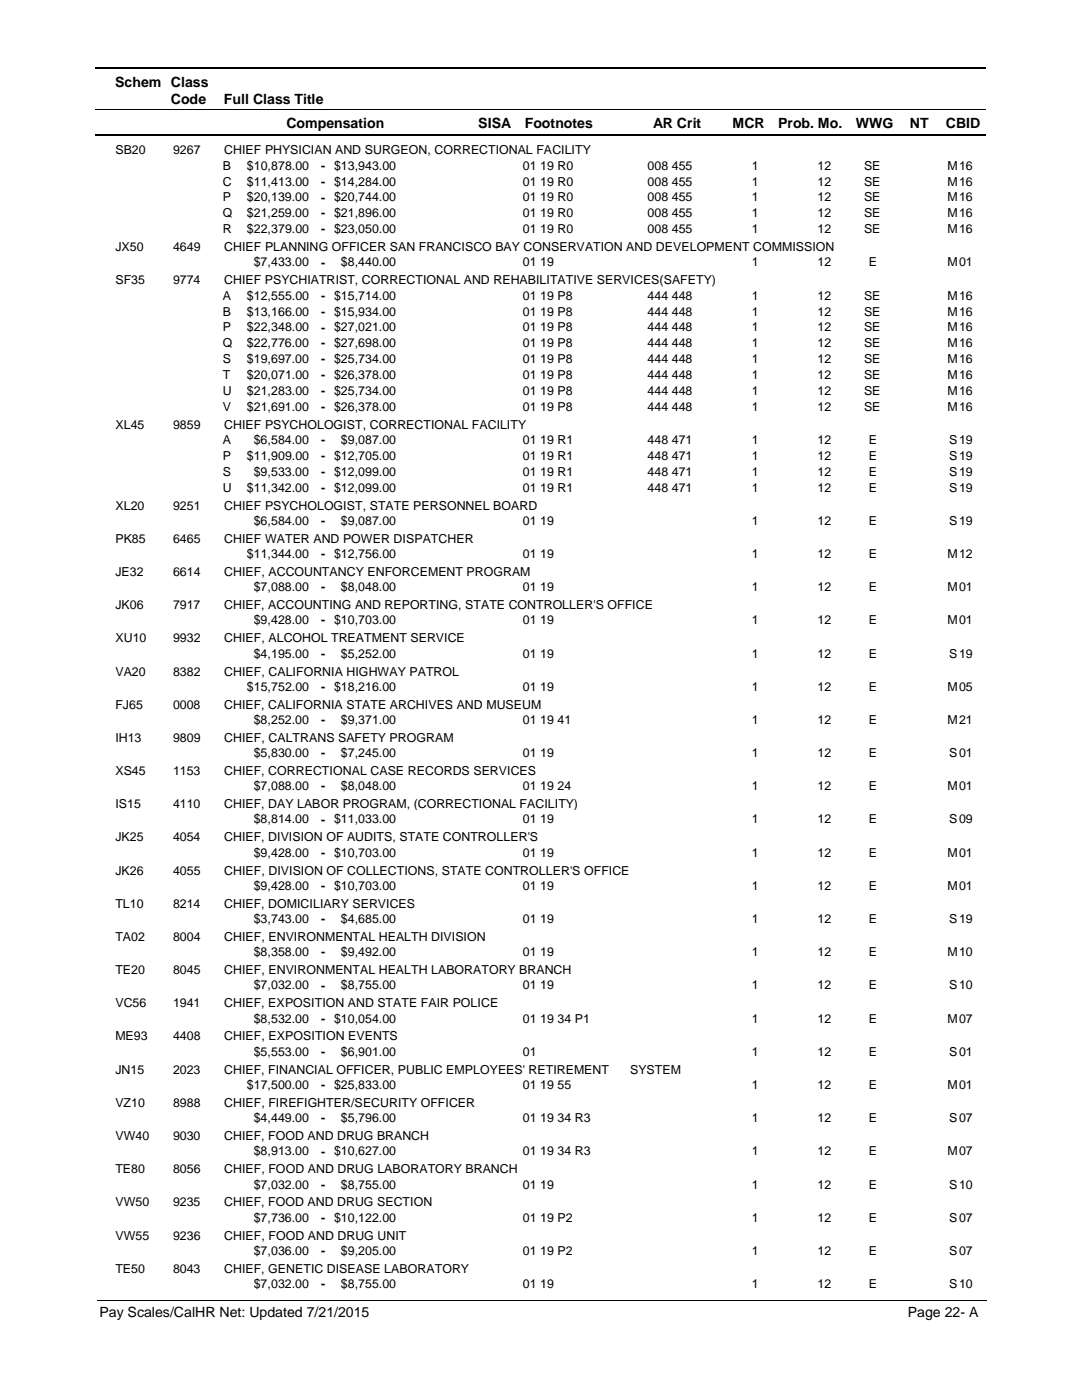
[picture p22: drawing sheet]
<svg xmlns="http://www.w3.org/2000/svg" width="216mm" height="279mm" viewBox="0 0 216 279" stroke-linecap="round" stroke-linejoin="round" font-family="sans-serif">
<defs><g id="words">
<g font-size="2.8">
<text x="23" y="17.3">Schem Class</text>
<text x="34.1" y="20.7">Code</text>
<text x="44.7" y="20.7">Full Class Title</text>
<text x="57.2" y="25.6">Compensation</text>
<text x="95.4" y="25.6">SISA</text>
<text x="104.7" y="25.6">Footnotes</text>
<text x="130.3" y="25.6">AR Crit</text>
<text x="146.2" y="25.6">MCR</text>
<text x="155.3" y="25.6">Prob. Mo.</text>
<text x="170.8" y="25.6">WWG</text>
<text x="181.5" y="25.6">NT</text>
<text x="188.7" y="25.6">CBID</text>
<text x="19.9" y="262.9">Pay Scales/CalHR Net: Updated 7/21/2015</text>
<text x="181.1" y="262.9">Page 22- A</text>
</g>
<g font-size="2.5">
<text x="23" y="30.8">SB20</text>
<text x="34.5" y="30.8">9267</text>
<text x="44.5" y="33.9">B</text>
<text x="44.7" y="30.8">CHIEF PHYSICIAN AND SURGEON, CORRECTIONAL FACILITY</text>
<text x="49.3" y="33.9">$10,878.00</text>
<text x="64.1" y="33.9">- $13,943.00</text>
<text x="104.3" y="33.9">01 19 R0</text>
<text x="129.2" y="33.9">008 455</text>
<text x="150" y="33.9">1</text>
<text x="163.1" y="33.9">12</text>
<text x="172.4" y="33.9">SE</text>
<text x="189.1" y="33.9">M</text>
<text x="191.4" y="33.9">16</text>
<text x="44.5" y="37">C</text>
<text x="44.5" y="40.2">P</text>
<text x="49.3" y="37">$11,413.00</text>
<text x="49.3" y="40.2">$20,139.00</text>
<text x="64.1" y="37.1">- $14,284.00</text>
<text x="64.1" y="40.2">- $20,744.00</text>
<text x="104.3" y="40.2">01 19 R0</text>
<text x="104.3" y="37">01 19 R0</text>
<text x="129.2" y="40.2">008 455</text>
<text x="129.2" y="37">008 455</text>
<text x="150" y="40.2">1</text>
<text x="150" y="37">1</text>
<text x="163.1" y="37">12</text>
<text x="163.1" y="40.2">12</text>
<text x="172.4" y="40.2">SE</text>
<text x="172.4" y="37">SE</text>
<text x="189.1" y="40.2">M</text>
<text x="189.1" y="37">M</text>
<text x="191.4" y="37">16</text>
<text x="191.4" y="40.2">16</text>
<text x="44.5" y="43.4">Q</text>
<text x="44.5" y="46.5">R</text>
<text x="49.3" y="43.4">$21,259.00</text>
<text x="49.3" y="46.5">$22,379.00</text>
<text x="64.1" y="43.4">- $21,896.00</text>
<text x="64.1" y="46.6">- $23,050.00</text>
<text x="104.3" y="43.4">01 19 R0</text>
<text x="104.3" y="46.5">01 19 R0</text>
<text x="129.2" y="43.4">008 455</text>
<text x="129.2" y="46.5">008 455</text>
<text x="150" y="43.4">1</text>
<text x="150" y="46.5">1</text>
<text x="163.1" y="43.4">12</text>
<text x="163.1" y="46.5">12</text>
<text x="172.4" y="43.4">SE</text>
<text x="172.4" y="46.5">SE</text>
<text x="189.1" y="43.4">M</text>
<text x="189.1" y="46.5">M</text>
<text x="191.4" y="43.4">16</text>
<text x="191.4" y="46.5">16</text>
<text x="23" y="50.1">JX50</text>
<text x="34.5" y="50.1">4649</text>
<text x="44.7" y="50.1">CHIEF PLANNING OFFICER SAN FRANCISCO BAY CONSERVATION AND DEVELOPMENT COMMISSION</text>
<text x="50.6" y="53.1">$7,433.00</text>
<text x="64.1" y="53.2">-</text>
<text x="68" y="53.1">$8,440.00</text>
<text x="104.3" y="53.1">01 19</text>
<text x="150" y="53.1">1</text>
<text x="163.1" y="53.1">12</text>
<text x="173.4" y="53.1">E</text>
<text x="189.1" y="53.1">M</text>
<text x="191.4" y="53.1">01</text>
<text x="23" y="56.7">SF35</text>
<text x="34.5" y="56.7">9774</text>
<text x="44.5" y="59.8">A</text>
<text x="44.7" y="56.7">CHIEF PSYCHIATRIST, CORRECTIONAL AND REHABILITATIVE SERVICES(SAFETY)</text>
<text x="49.3" y="59.8">$12,555.00</text>
<text x="64.1" y="59.8">- $15,714.00</text>
<text x="104.3" y="59.8">01 19 P8</text>
<text x="129.2" y="59.8">444 448</text>
<text x="150" y="59.8">1</text>
<text x="163.1" y="59.8">12</text>
<text x="172.4" y="59.8">SE</text>
<text x="189.1" y="59.8">M</text>
<text x="191.4" y="59.8">16</text>
<text x="44.5" y="63">B</text>
<text x="49.3" y="63">$13,166.00</text>
<text x="64.1" y="63">- $15,934.00</text>
<text x="104.3" y="63">01 19 P8</text>
<text x="129.2" y="63">444 448</text>
<text x="150" y="63">1</text>
<text x="163.1" y="63">12</text>
<text x="172.4" y="63">SE</text>
<text x="189.1" y="63">M</text>
<text x="191.4" y="63">16</text>
<text x="44.5" y="66.1">P</text>
<text x="44.5" y="69.3">Q</text>
<text x="49.3" y="66.1">$22,348.00</text>
<text x="49.3" y="69.3">$22,776.00</text>
<text x="64.1" y="66.2">- $27,021.00</text>
<text x="64.1" y="69.3">- $27,698.00</text>
<text x="104.3" y="69.3">01 19 P8</text>
<text x="104.3" y="66.1">01 19 P8</text>
<text x="129.2" y="69.3">444 448</text>
<text x="129.2" y="66.1">444 448</text>
<text x="150" y="69.3">1</text>
<text x="150" y="66.1">1</text>
<text x="163.1" y="66.1">12</text>
<text x="163.1" y="69.3">12</text>
<text x="172.4" y="69.3">SE</text>
<text x="172.4" y="66.1">SE</text>
<text x="189.1" y="69.3">M</text>
<text x="189.1" y="66.1">M</text>
<text x="191.4" y="66.1">16</text>
<text x="191.4" y="69.3">16</text>
<text x="44.5" y="72.5">S</text>
<text x="44.5" y="75.6">T</text>
<text x="49.3" y="72.5">$19,697.00</text>
<text x="49.3" y="75.6">$20,071.00</text>
<text x="64.1" y="72.5">- $25,734.00</text>
<text x="64.1" y="75.7">- $26,378.00</text>
<text x="104.3" y="72.5">01 19 P8</text>
<text x="104.3" y="75.6">01 19 P8</text>
<text x="129.2" y="72.5">444 448</text>
<text x="129.2" y="75.6">444 448</text>
<text x="150" y="72.5">1</text>
<text x="150" y="75.6">1</text>
<text x="163.1" y="72.5">12</text>
<text x="163.1" y="75.6">12</text>
<text x="172.4" y="72.5">SE</text>
<text x="172.4" y="75.6">SE</text>
<text x="189.1" y="72.5">M</text>
<text x="189.1" y="75.6">M</text>
<text x="191.4" y="72.5">16</text>
<text x="191.4" y="75.6">16</text>
<text x="44.5" y="78.8">U</text>
<text x="44.5" y="82">V</text>
<text x="49.3" y="78.8">$21,283.00</text>
<text x="49.3" y="82">$21,691.00</text>
<text x="64.1" y="78.8">- $25,734.00</text>
<text x="64.1" y="82">- $26,378.00</text>
<text x="104.3" y="82">01 19 P8</text>
<text x="104.3" y="78.8">01 19 P8</text>
<text x="129.2" y="82">444 448</text>
<text x="129.2" y="78.8">444 448</text>
<text x="150" y="82">1</text>
<text x="150" y="78.8">1</text>
<text x="163.1" y="78.8">12</text>
<text x="163.1" y="82">12</text>
<text x="172.4" y="82">SE</text>
<text x="172.4" y="78.8">SE</text>
<text x="189.1" y="82">M</text>
<text x="189.1" y="78.8">M</text>
<text x="191.4" y="78.8">16</text>
<text x="191.4" y="82">16</text>
<text x="23" y="85.6">XL45</text>
<text x="34.5" y="85.6">9859</text>
<text x="44.5" y="88.6">A</text>
<text x="44.7" y="85.6">CHIEF PSYCHOLOGIST, CORRECTIONAL FACILITY</text>
<text x="50.6" y="88.6">$6,584.00</text>
<text x="64.1" y="88.6">-</text>
<text x="68" y="88.6">$9,087.00</text>
<text x="104.3" y="88.6">01 19 R1</text>
<text x="129.2" y="88.6">448 471</text>
<text x="150" y="88.6">1</text>
<text x="163.1" y="88.6">12</text>
<text x="173.4" y="88.6">E</text>
<text x="189.4" y="88.6">S</text>
<text x="191.4" y="88.6">19</text>
<text x="44.5" y="91.8">P</text>
<text x="44.5" y="95">S</text>
<text x="49.3" y="91.8">$11,909.00</text>
<text x="50.6" y="95">$9,533.00</text>
<text x="64.1" y="91.8">- $12,705.00</text>
<text x="64.1" y="95">- $12,099.00</text>
<text x="104.3" y="91.8">01 19 R1</text>
<text x="104.3" y="95">01 19 R1</text>
<text x="129.2" y="91.8">448 471</text>
<text x="129.2" y="95">448 471</text>
<text x="150" y="91.8">1</text>
<text x="150" y="95">1</text>
<text x="163.1" y="91.8">12</text>
<text x="163.1" y="95">12</text>
<text x="173.4" y="91.8">E</text>
<text x="173.4" y="95">E</text>
<text x="189.4" y="91.8">S</text>
<text x="189.4" y="95">S</text>
<text x="191.4" y="91.8">19</text>
<text x="191.4" y="95">19</text>
<text x="23" y="101.7">XL20</text>
<text x="34.5" y="101.7">9251</text>
<text x="44.5" y="98.1">U</text>
<text x="44.7" y="101.7">CHIEF PSYCHOLOGIST, STATE PERSONNEL BOARD</text>
<text x="49.3" y="98.1">$11,342.00</text>
<text x="64.1" y="98.1">- $12,099.00</text>
<text x="104.3" y="98.1">01 19 R1</text>
<text x="129.2" y="98.1">448 471</text>
<text x="150" y="98.1">1</text>
<text x="163.1" y="98.1">12</text>
<text x="173.4" y="98.1">E</text>
<text x="189.4" y="98.1">S</text>
<text x="191.4" y="98.1">19</text>
<text x="50.6" y="104.7">$6,584.00</text>
<text x="64.1" y="104.8">-</text>
<text x="68" y="104.7">$9,087.00</text>
<text x="104.3" y="104.7">01 19</text>
<text x="150" y="104.7">1</text>
<text x="163.1" y="104.7">12</text>
<text x="173.4" y="104.7">E</text>
<text x="189.4" y="104.7">S</text>
<text x="191.4" y="104.7">19</text>
<text x="23" y="108.3">PK85</text>
<text x="34.5" y="108.3">6465</text>
<text x="44.7" y="108.3">CHIEF WATER AND POWER DISPATCHER</text>
<text x="49.3" y="111.4">$11,344.00</text>
<text x="64.1" y="111.4">- $12,756.00</text>
<text x="104.3" y="111.4">01 19</text>
<text x="150" y="111.4">1</text>
<text x="163.1" y="111.4">12</text>
<text x="173.4" y="111.4">E</text>
<text x="189.1" y="111.4">M</text>
<text x="191.4" y="111.4">12</text>
<text x="23" y="114.9">JE32</text>
<text x="34.5" y="114.9">6614</text>
<text x="44.7" y="114.9">CHIEF, ACCOUNTANCY ENFORCEMENT PROGRAM</text>
<text x="50.6" y="118">$7,088.00</text>
<text x="64.1" y="118">-</text>
<text x="68" y="118">$8,048.00</text>
<text x="104.3" y="118">01 19</text>
<text x="150" y="118">1</text>
<text x="163.1" y="118">12</text>
<text x="173.4" y="118">E</text>
<text x="189.1" y="118">M</text>
<text x="191.4" y="118">01</text>
<text x="23" y="121.6">JK06</text>
<text x="34.5" y="121.6">7917</text>
<text x="44.7" y="121.6">CHIEF, ACCOUNTING AND REPORTING, STATE CONTROLLER'S OFFICE</text>
<text x="50.6" y="124.6">$9,428.00</text>
<text x="64.1" y="124.6">- $10,703.00</text>
<text x="104.3" y="124.6">01 19</text>
<text x="150" y="124.6">1</text>
<text x="163.1" y="124.6">12</text>
<text x="173.4" y="124.6">E</text>
<text x="189.1" y="124.6">M</text>
<text x="191.4" y="124.6">01</text>
<text x="23" y="128.2">XU10</text>
<text x="34.5" y="128.2">9932</text>
<text x="44.7" y="128.2">CHIEF, ALCOHOL TREATMENT SERVICE</text>
<text x="50.6" y="131.2">$4,195.00</text>
<text x="64.1" y="131.3">-</text>
<text x="68" y="131.2">$5,252.00</text>
<text x="104.3" y="131.2">01 19</text>
<text x="150" y="131.2">1</text>
<text x="163.1" y="131.2">12</text>
<text x="173.4" y="131.2">E</text>
<text x="189.4" y="131.2">S</text>
<text x="191.4" y="131.2">19</text>
<text x="23" y="134.8">VA20</text>
<text x="34.5" y="134.8">8382</text>
<text x="44.7" y="134.8">CHIEF, CALIFORNIA HIGHWAY PATROL</text>
<text x="49.3" y="137.9">$15,752.00</text>
<text x="64.1" y="137.9">- $18,216.00</text>
<text x="104.3" y="137.9">01 19</text>
<text x="150" y="137.9">1</text>
<text x="163.1" y="137.9">12</text>
<text x="173.4" y="137.9">E</text>
<text x="189.1" y="137.9">M</text>
<text x="191.4" y="137.9">05</text>
<text x="23" y="141.4">FJ65</text>
<text x="34.5" y="141.4">0008</text>
<text x="44.7" y="141.4">CHIEF, CALIFORNIA STATE ARCHIVES AND MUSEUM</text>
<text x="23" y="148">IH13</text>
<text x="34.5" y="148">9809</text>
<text x="44.7" y="148">CHIEF, CALTRANS SAFETY PROGRAM</text>
<text x="50.6" y="144.5">$8,252.00</text>
<text x="64.1" y="144.5">-</text>
<text x="68" y="144.5">$9,371.00</text>
<text x="104.3" y="144.5">01 19 41</text>
<text x="150" y="144.5">1</text>
<text x="163.1" y="144.5">12</text>
<text x="173.4" y="144.5">E</text>
<text x="189.1" y="144.5">M</text>
<text x="191.4" y="144.5">21</text>
<text x="23" y="154.7">XS45</text>
<text x="34.5" y="154.7">1153</text>
<text x="44.7" y="154.7">CHIEF, CORRECTIONAL CASE RECORDS SERVICES</text>
<text x="50.6" y="151.1">$5,830.00</text>
<text x="64.1" y="151.1">-</text>
<text x="68" y="151.1">$7,245.00</text>
<text x="104.3" y="151.1">01 19</text>
<text x="150" y="151.1">1</text>
<text x="163.1" y="151.1">12</text>
<text x="173.4" y="151.1">E</text>
<text x="189.4" y="151.1">S</text>
<text x="191.4" y="151.1">01</text>
<text x="23" y="161.3">IS15</text>
<text x="34.5" y="161.3">4110</text>
<text x="44.7" y="161.3">CHIEF, DAY LABOR PROGRAM, (CORRECTIONAL FACILITY)</text>
<text x="50.6" y="157.7">$7,088.00</text>
<text x="64.1" y="157.8">-</text>
<text x="68" y="157.7">$8,048.00</text>
<text x="104.3" y="157.7">01 19 24</text>
<text x="150" y="157.7">1</text>
<text x="163.1" y="157.7">12</text>
<text x="173.4" y="157.7">E</text>
<text x="189.1" y="157.7">M</text>
<text x="191.4" y="157.7">01</text>
<text x="23" y="167.9">JK25</text>
<text x="34.5" y="167.9">4054</text>
<text x="44.7" y="167.9">CHIEF, DIVISION OF AUDITS, STATE CONTROLLER'S</text>
<text x="50.6" y="164.3">$8,814.00</text>
<text x="64.1" y="164.4">- $11,033.00</text>
<text x="104.3" y="164.3">01 19</text>
<text x="150" y="164.3">1</text>
<text x="163.1" y="164.3">12</text>
<text x="173.4" y="164.3">E</text>
<text x="189.4" y="164.3">S</text>
<text x="191.4" y="164.3">09</text>
<text x="50.6" y="171">$9,428.00</text>
<text x="64.1" y="171">- $10,703.00</text>
<text x="104.3" y="171">01 19</text>
<text x="150" y="171">1</text>
<text x="163.1" y="171">12</text>
<text x="173.4" y="171">E</text>
<text x="189.1" y="171">M</text>
<text x="191.4" y="171">01</text>
<text x="23" y="174.5">JK26</text>
<text x="34.5" y="174.5">4055</text>
<text x="44.7" y="174.5">CHIEF, DIVISION OF COLLECTIONS, STATE CONTROLLER'S OFFICE</text>
<text x="50.6" y="177.6">$9,428.00</text>
<text x="64.1" y="177.6">- $10,703.00</text>
<text x="104.3" y="177.6">01 19</text>
<text x="150" y="177.6">1</text>
<text x="163.1" y="177.6">12</text>
<text x="173.4" y="177.6">E</text>
<text x="189.1" y="177.6">M</text>
<text x="191.4" y="177.6">01</text>
<text x="23" y="181.2">TL10</text>
<text x="34.5" y="181.2">8214</text>
<text x="44.7" y="181.2">CHIEF, DOMICILIARY SERVICES</text>
<text x="50.6" y="184.2">$3,743.00</text>
<text x="64.1" y="184.2">-</text>
<text x="68" y="184.2">$4,685.00</text>
<text x="104.3" y="184.2">01 19</text>
<text x="150" y="184.2">1</text>
<text x="163.1" y="184.2">12</text>
<text x="173.4" y="184.2">E</text>
<text x="189.4" y="184.2">S</text>
<text x="191.4" y="184.2">19</text>
<text x="23" y="187.8">TA02</text>
<text x="34.5" y="187.8">8004</text>
<text x="44.7" y="187.8">CHIEF, ENVIRONMENTAL HEALTH DIVISION</text>
<text x="50.6" y="190.8">$8,358.00</text>
<text x="64.1" y="190.9">-</text>
<text x="68" y="190.8">$9,492.00</text>
<text x="104.3" y="190.8">01 19</text>
<text x="150" y="190.8">1</text>
<text x="163.1" y="190.8">12</text>
<text x="173.4" y="190.8">E</text>
<text x="189.1" y="190.8">M</text>
<text x="191.4" y="190.8">10</text>
<text x="23" y="194.4">TE20</text>
<text x="34.5" y="194.4">8045</text>
<text x="44.7" y="194.4">CHIEF, ENVIRONMENTAL HEALTH LABORATORY BRANCH</text>
<text x="50.6" y="197.5">$7,032.00</text>
<text x="64.1" y="197.5">-</text>
<text x="68" y="197.5">$8,755.00</text>
<text x="104.3" y="197.5">01 19</text>
<text x="150" y="197.5">1</text>
<text x="163.1" y="197.5">12</text>
<text x="173.4" y="197.5">E</text>
<text x="189.4" y="197.5">S</text>
<text x="191.4" y="197.5">10</text>
<text x="23" y="201">VC56</text>
<text x="34.5" y="201">1941</text>
<text x="44.7" y="201">CHIEF, EXPOSITION AND STATE FAIR POLICE</text>
<text x="23" y="207.6">ME93</text>
<text x="34.5" y="207.6">4408</text>
<text x="44.7" y="207.6">CHIEF, EXPOSITION EVENTS</text>
<text x="50.6" y="204.1">$8,532.00</text>
<text x="64.1" y="204.1">- $10,054.00</text>
<text x="104.3" y="204.1">01 19 34 P1</text>
<text x="150" y="204.1">1</text>
<text x="163.1" y="204.1">12</text>
<text x="173.4" y="204.1">E</text>
<text x="189.1" y="204.1">M</text>
<text x="191.4" y="204.1">07</text>
<text x="23" y="214.3">JN15</text>
<text x="34.5" y="214.3">2023</text>
<text x="44.7" y="214.3">CHIEF, FINANCIAL OFFICER, PUBLIC EMPLOYEES' RETIREMENT</text>
<text x="50.6" y="210.7">$5,553.00</text>
<text x="64.1" y="210.7">-</text>
<text x="68" y="210.7">$6,901.00</text>
<text x="104.3" y="210.7">01</text>
<text x="125.7" y="214.3">SYSTEM</text>
<text x="150" y="210.7">1</text>
<text x="163.1" y="210.7">12</text>
<text x="173.4" y="210.7">E</text>
<text x="189.4" y="210.7">S</text>
<text x="191.4" y="210.7">01</text>
<text x="23" y="220.9">VZ10</text>
<text x="34.5" y="220.9">8988</text>
<text x="44.7" y="220.9">CHIEF, FIREFIGHTER/SECURITY OFFICER</text>
<text x="49.3" y="217.3">$17,500.00</text>
<text x="64.1" y="217.4">- $25,833.00</text>
<text x="104.3" y="217.3">01 19 55</text>
<text x="150" y="217.3">1</text>
<text x="163.1" y="217.3">12</text>
<text x="173.4" y="217.3">E</text>
<text x="189.1" y="217.3">M</text>
<text x="191.4" y="217.3">01</text>
<text x="23" y="227.5">VW40</text>
<text x="34.5" y="227.5">9030</text>
<text x="44.7" y="227.5">CHIEF, FOOD AND DRUG BRANCH</text>
<text x="50.6" y="223.9">$4,449.00</text>
<text x="64.1" y="224">-</text>
<text x="68" y="223.9">$5,796.00</text>
<text x="104.3" y="223.9">01 19 34 R3</text>
<text x="150" y="223.9">1</text>
<text x="163.1" y="223.9">12</text>
<text x="173.4" y="223.9">E</text>
<text x="189.4" y="223.9">S</text>
<text x="191.4" y="223.9">07</text>
<text x="50.6" y="230.6">$8,913.00</text>
<text x="64.1" y="230.6">- $10,627.00</text>
<text x="104.3" y="230.6">01 19 34 R3</text>
<text x="150" y="230.6">1</text>
<text x="163.1" y="230.6">12</text>
<text x="173.4" y="230.6">E</text>
<text x="189.1" y="230.6">M</text>
<text x="191.4" y="230.6">07</text>
<text x="23" y="234.1">TE80</text>
<text x="34.5" y="234.1">8056</text>
<text x="44.7" y="234.1">CHIEF, FOOD AND DRUG LABORATORY BRANCH</text>
<text x="50.6" y="237.2">$7,032.00</text>
<text x="64.1" y="237.2">-</text>
<text x="68" y="237.2">$8,755.00</text>
<text x="104.3" y="237.2">01 19</text>
<text x="150" y="237.2">1</text>
<text x="163.1" y="237.2">12</text>
<text x="173.4" y="237.2">E</text>
<text x="189.4" y="237.2">S</text>
<text x="191.4" y="237.2">10</text>
<text x="23" y="240.8">VW50</text>
<text x="34.5" y="240.8">9235</text>
<text x="44.7" y="240.8">CHIEF, FOOD AND DRUG SECTION</text>
<text x="50.6" y="243.8">$7,736.00</text>
<text x="64.1" y="243.8">- $10,122.00</text>
<text x="104.3" y="243.8">01 19 P2</text>
<text x="150" y="243.8">1</text>
<text x="163.1" y="243.8">12</text>
<text x="173.4" y="243.8">E</text>
<text x="189.4" y="243.8">S</text>
<text x="191.4" y="243.8">07</text>
<text x="23" y="247.4">VW55</text>
<text x="34.5" y="247.4">9236</text>
<text x="44.7" y="247.4">CHIEF, FOOD AND DRUG UNIT</text>
<text x="50.6" y="250.4">$7,036.00</text>
<text x="64.1" y="250.5">-</text>
<text x="68" y="250.4">$9,205.00</text>
<text x="104.3" y="250.4">01 19 P2</text>
<text x="150" y="250.4">1</text>
<text x="163.1" y="250.4">12</text>
<text x="173.4" y="250.4">E</text>
<text x="189.4" y="250.4">S</text>
<text x="191.4" y="250.4">07</text>
<text x="23" y="254">TE50</text>
<text x="34.5" y="254">8043</text>
<text x="44.7" y="254">CHIEF, GENETIC DISEASE LABORATORY</text>
<text x="50.6" y="257.1">$7,032.00</text>
<text x="64.1" y="257.1">-</text>
<text x="68" y="257.1">$8,755.00</text>
<text x="104.3" y="257.1">01 19</text>
<text x="150" y="257.1">1</text>
<text x="163.1" y="257.1">12</text>
<text x="173.4" y="257.1">E</text>
<text x="189.4" y="257.1">S</text>
<text x="191.4" y="257.1">10</text>
</g>
</g></defs>
<path d="M19 13.5h177.8M19 27h177.8" fill="none" stroke="#000" stroke-width=".36"/>
<path d="M19 21.8h177.8" fill="none" stroke="#000" stroke-width=".2"/>
<g fill="#fff">
<path d="M46.9 31.2h16.3v3h-16.3z"/>
<path d="M191 31.2h4.2v3h-4.2z"/>
<path d="M46.9 34.4h16.3v3h-16.3z"/>
<path d="M191 34.4h4.2v3h-4.2z"/>
<path d="M46.9 37.6h16.3v3h-16.3z"/>
<path d="M191 37.6h4.2v3h-4.2z"/>
<path d="M46.9 40.7h16.3v3h-16.3z"/>
<path d="M191 40.7h4.2v3h-4.2z"/>
<path d="M46.9 43.9h16.3v3h-16.3z"/>
<path d="M191 43.9h4.2v3h-4.2z"/>
<path d="M46.9 50.5h16.3v3h-16.3z"/>
<path d="M191 50.5h4.2v3h-4.2z"/>
<path d="M46.9 57.2h16.3v2.9h-16.3z"/>
<path d="M191 57.2h4.2v2.9h-4.2z"/>
<path d="M46.9 60.3h16.3v3h-16.3z"/>
<path d="M191 60.3h4.2v3h-4.2z"/>
<path d="M46.9 63.5h16.3v3h-16.3z"/>
<path d="M191 63.5h4.2v3h-4.2z"/>
<path d="M46.9 66.7h16.3v3h-16.3z"/>
<path d="M191 66.7h4.2v3h-4.2z"/>
<path d="M46.9 69.8h16.3v3h-16.3z"/>
<path d="M191 69.8h4.2v3h-4.2z"/>
<path d="M46.9 73h16.3v3h-16.3z"/>
<path d="M191 73h4.2v3h-4.2z"/>
<path d="M46.9 76.2h16.3v3h-16.3z"/>
<path d="M191 76.2h4.2v3h-4.2z"/>
<path d="M46.9 79.4h16.3v2.9h-16.3z"/>
<path d="M191 79.4h4.2v2.9h-4.2z"/>
<path d="M46.9 86h16.3v3h-16.3z"/>
<path d="M191 86h4.2v3h-4.2z"/>
<path d="M46.9 89.2h16.3v2.9h-16.3z"/>
<path d="M191 89.2h4.2v2.9h-4.2z"/>
<path d="M46.9 92.3h16.3v3h-16.3z"/>
<path d="M191 92.3h4.2v3h-4.2z"/>
<path d="M46.9 95.5h16.3v3h-16.3z"/>
<path d="M191 95.5h4.2v3h-4.2z"/>
<path d="M46.9 102.1h16.3v3h-16.3z"/>
<path d="M191 102.1h4.2v3h-4.2z"/>
<path d="M46.9 108.7h16.3v3h-16.3z"/>
<path d="M191 108.7h4.2v3h-4.2z"/>
<path d="M46.9 115.4h16.3v2.9h-16.3z"/>
<path d="M191 115.4h4.2v2.9h-4.2z"/>
<path d="M46.9 122h16.3v2.9h-16.3z"/>
<path d="M191 122h4.2v2.9h-4.2z"/>
<path d="M46.9 128.6h16.3v3h-16.3z"/>
<path d="M191 128.6h4.2v3h-4.2z"/>
<path d="M46.9 135.2h16.3v3h-16.3z"/>
<path d="M191 135.2h4.2v3h-4.2z"/>
<path d="M46.9 141.8h16.3v3h-16.3z"/>
<path d="M191 141.8h4.2v3h-4.2z"/>
<path d="M46.9 148.5h16.3v2.9h-16.3z"/>
<path d="M191 148.5h4.2v2.9h-4.2z"/>
<path d="M46.9 155.1h16.3v3h-16.3z"/>
<path d="M191 155.1h4.2v3h-4.2z"/>
<path d="M46.9 161.7h16.3v3h-16.3z"/>
<path d="M191 161.7h4.2v3h-4.2z"/>
<path d="M46.9 168.3h16.3v3h-16.3z"/>
<path d="M191 168.3h4.2v3h-4.2z"/>
<path d="M46.9 175h16.3v2.9h-16.3z"/>
<path d="M191 175h4.2v2.9h-4.2z"/>
<path d="M46.9 181.6h16.3v3h-16.3z"/>
<path d="M191 181.6h4.2v3h-4.2z"/>
<path d="M46.9 188.2h16.3v3h-16.3z"/>
<path d="M191 188.2h4.2v3h-4.2z"/>
<path d="M46.9 194.8h16.3v3h-16.3z"/>
<path d="M191 194.8h4.2v3h-4.2z"/>
<path d="M46.9 201.4h16.3v3h-16.3z"/>
<path d="M191 201.4h4.2v3h-4.2z"/>
<path d="M46.9 208.1h16.3v3h-16.3z"/>
<path d="M191 208.1h4.2v3h-4.2z"/>
<path d="M46.9 214.7h16.3v3h-16.3z"/>
<path d="M191 214.7h4.2v3h-4.2z"/>
<path d="M46.9 221.3h16.3v3h-16.3z"/>
<path d="M191 221.3h4.2v3h-4.2z"/>
<path d="M46.9 227.9h16.3v3h-16.3z"/>
<path d="M191 227.9h4.2v3h-4.2z"/>
<path d="M46.9 234.6h16.3v2.9h-16.3z"/>
<path d="M191 234.6h4.2v2.9h-4.2z"/>
<path d="M46.9 241.2h16.3v3h-16.3z"/>
<path d="M191 241.2h4.2v3h-4.2z"/>
<path d="M46.9 247.8h16.3v3h-16.3z"/>
<path d="M191 247.8h4.2v3h-4.2z"/>
<path d="M46.9 254.4h16.3v3h-16.3z"/>
<path d="M191 254.4h4.2v3h-4.2z"/>
</g>
<path d="M19.4 259.6h177.4" fill="none" stroke="#000" stroke-width=".2"/>
<use href="#words"/>
</svg>
